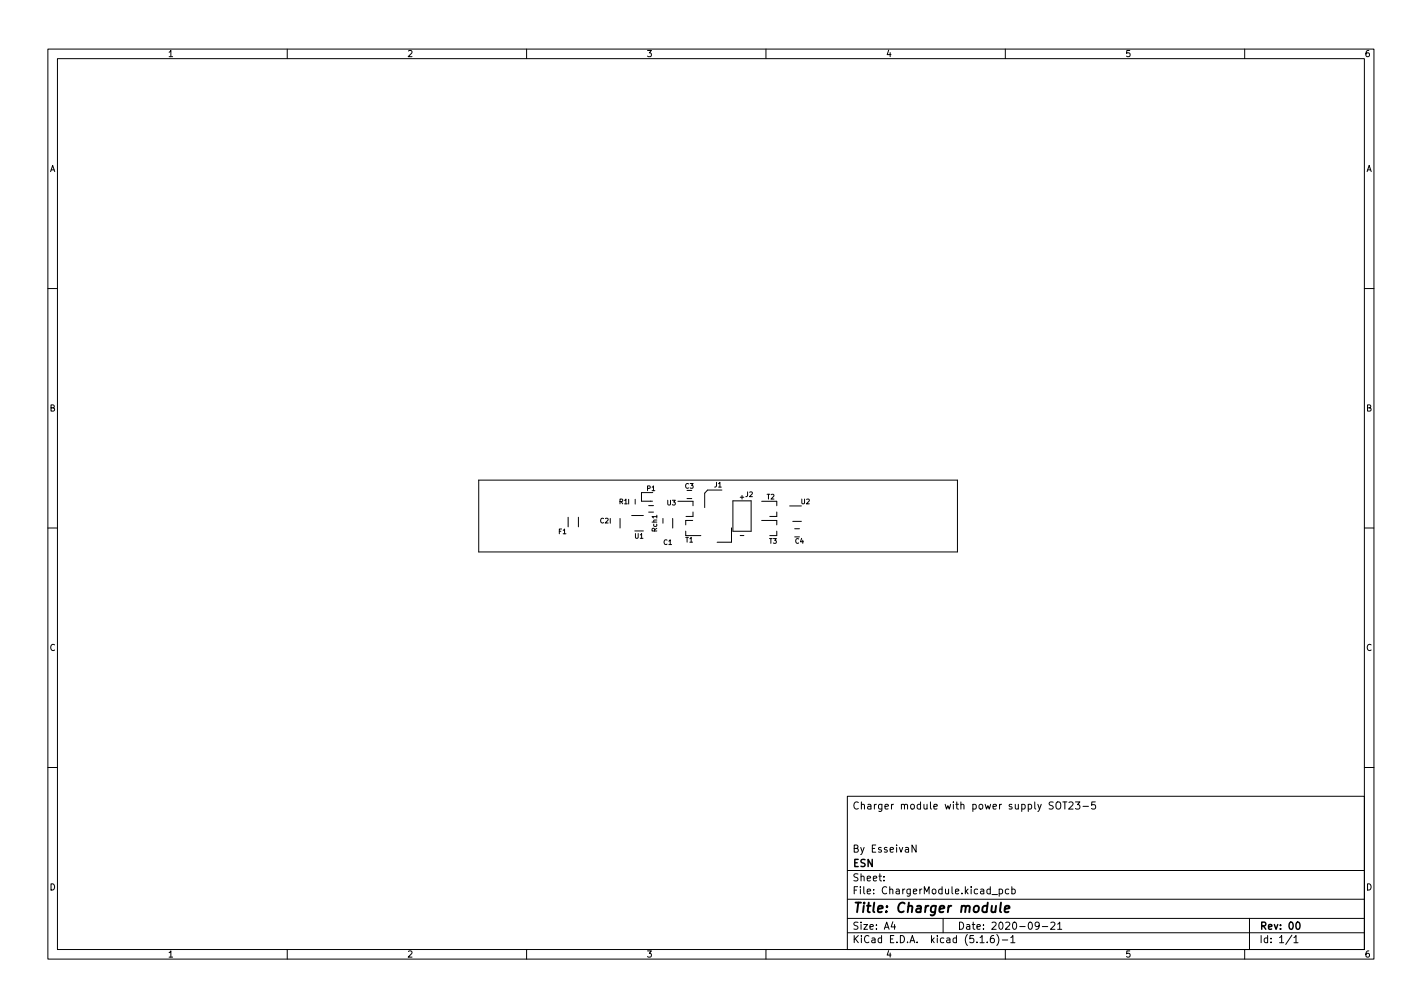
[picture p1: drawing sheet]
<svg xmlns="http://www.w3.org/2000/svg" width="297mm" height="210mm" viewBox="0 0 297 210" stroke-linecap="round" stroke-linejoin="round" font-family="sans-serif">
<defs><g id="words">
<text font-size="2.8" x="178" y="190.6">Title: Charger module</text>
<g font-size="2.1">
<text x="178" y="169">Charger module with power supply SOT23-5</text>
<text x="178" y="178">By EsseivaN</text>
<text x="178" y="184">Sheet:</text>
<text x="178" y="181">ESN</text>
<text x="178" y="186.7">File: ChargerModule.kicad_pcb</text>
<text x="178" y="196.9">KiCad E.D.A. kicad (5.1.6)-1</text>
<text x="178" y="194.1">Size: A4</text>
<text x="200" y="194.1">Date: 2020-09-21</text>
<text x="263" y="194.1">Rev: 00</text>
<text x="263" y="196.9">Id: 1/1</text>
</g>
<g font-size="1.8">
<text x="35" y="11.9">1</text>
<text x="85" y="11.9">2</text>
<text x="135" y="11.9">3</text>
<text x="185" y="11.9">4</text>
<text x="235" y="11.9">5</text>
<text x="285" y="11.9">6</text>
<text x="10.3" y="35.9">A</text>
<text x="285.3" y="35.9">A</text>
<text x="10.3" y="85.9">B</text>
<text x="285.3" y="85.9">B</text>
<text x="10.3" y="135.9">C</text>
<text x="285.3" y="135.9">C</text>
<text x="10.3" y="185.9">D</text>
<text x="285.3" y="185.9">D</text>
<text x="35" y="199.9">1</text>
<text x="85" y="199.9">2</text>
<text x="135" y="199.9">3</text>
<text x="185" y="199.9">4</text>
<text x="235" y="199.9">5</text>
<text x="285" y="199.9">6</text>
</g>
<g font-size="1.4">
<text x="143.1" y="102">C3</text>
<text x="149.2" y="101.7">J1</text>
<text x="129.4" y="105.2">R1</text>
<text x="135.1" y="102.5">P1</text>
<text x="139.4" y="105.5">U3</text>
<text x="154.6" y="104.2">+</text>
<text x="155.7" y="103.7">J2</text>
<text x="160.2" y="104.2">T2</text>
<text x="167.4" y="105.2">U2</text>
<text x="116.7" y="111.5">F1</text>
<text x="125.4" y="109.2">C2</text>
<text x="132.6" y="112.4">U1</text>
<text x="137.2" y="111" transform="rotate(-90 137.2 111)">Rch1</text>
<text x="138.6" y="113.7">C1</text>
<text x="143.2" y="113.2">T1</text>
<text x="154.8" y="112.2">-</text>
<text x="160.7" y="113.5">T3</text>
<text x="166.1" y="113.5">C4</text>
</g>
</g></defs>
<g fill="none" stroke="#000" stroke-width=".21">
<path d="M10 10.2h277v190.1h-277zM12 12.2h273v186.1h-273zM60 10.2v2M110 10.2v2M160 10.2v2M210 10.2v2M260 10.2v2M10 60.2h2M285 60.2h2M10 110.2h2M100 100.2h100v15h-100zM118.7 108v2"/>
<path d="M120.8 108v2M129.5 108.2v2M131.9 107.6h2.5M132.6 110.9h1.8M132.7 104.2v1M135.5 105.6h1M135.5 106.9h1M136.3 102.8h-2.3v1.8h2.3M138.5 108.2v1M140.5 108.2v2M141.6 104.7h3.2v.9M143.2 110.9v.9h3.2"/>
<path d="M143.5 104.1h1M144.7 108.7h-1.5v.9M144.8 106.9v.9h-1.5M150.8 102.3h-3l-.6 .7v3M152.8 110.2v3h-3M153.1 104.6h3.8v6.3h-3.8zM159.1 104.7h3.2v.9M159.1 108.7h3.2v.9M162.3 106.9v.9h-1.5M162.3 110.9v.9h-1.5M164.9 105.6h2.5M165.6 108.9h1.8"/>
<path d="M166 110.4h1M285 110.2h2M10 160.2h2M177 166.3h108v32h-108zM191.4 176.4v1.5l-.9-1.5v1.5M220 167.5l-.6-.1-.2 .2v.4l.7 .3 .1 .3-.3 .3h-.6M220.6 167.6l.3-.2a.5 .5 0 0 1 .7 .5v.5a.5 .5 0 0 1-.5 .6 .5 .5 0 0 1-.5-.6zM222 167.4h.9M222.4 167.4v1.5M223.3 167.6l.6-.2 .2 .5-.9 1h.9M224.6 167.4h1l-.5 .6 .4 .1v.7l-.2 .1-.7-.1M226.2 168.4h1.2"/>
<path d="M228.8 167.4h-.7l-.1 .7 .2-.1 .5 .1 .2 .2-.1 .5-.2 .1-.6-.1M285 160.2h2M60 198.3v2M110 198.3v2M160 198.3v2M177 194.8h108M177 191.8h108M177 187.8h108M177 181.8h108M184.6 183.8v.1M184.6 183v.1M186.5 192.5l-.4 1h1"/>
<path d="M186.9 193v1M197 191.8v3M204.7 195.8l.4-.5v1.5M204.7 196.8h.9M206.2 196.7v.1M207.2 186.8h1.2M207.6 195.3l-.5 .1a1.01 1.01 0 0 0 0 1.4l.5-.1 .1-.5-.3-.3-.4 .1-.1 .2M208.2 195.1a1.72 1.72 0 0 1 0 2.3M208.7 185.7l.4-.1 .3 .3-.1 .7h-.6M208.7 185.6v1.5M209.4 196.3h1.1M210 198.3v2"/>
<path d="M210.7 185.7l-.4-.1-.3 .3 .1 .7h.6M211.1 195.8l.5-.5v1.5M211.1 196.8h.9M211.4 185.7l.4-.1 .3 .3-.2 .7h-.5M211.4 185.1v1.5M217.1 193.2l-.3 .3-.4-.1-.2-.2 .2-.6 .4-.1 .2 .2a.99 .99 0 0 1-.4 1.3h-.2M217.7 193.5h1.2M219.5 192.7l.6-.2 .3 .5-1 1h1M220.9 193l.5-.5v1.5M220.9 194h.9M260 198.3v2M261 191.8v6.5"/>
<path d="M269.9 195.3l-1.3 1.9M270.3 195.8l.4-.5v1.5M270.3 196.8h.8"/>
</g>
<path d="M270.9 192.6l.2-.1a.8 .8 0 0 1 .5 .8 .8 .8 0 0 1-.5 .7 1 1 0 0 1-.2-1.4z" fill="none" stroke="#000" stroke-width=".3"/>
<path d="M207.2 189.1l-.1 1.3 .5 .1 .3-.2M208.1 189.1l-.2 1.4M209.1 188.5l-.2 1.7 .2 .3M209.9 189.8l1-.2-.1-.4-.5-.1-.4 .3v1h.8" fill="none" stroke="#000" stroke-width=".4"/>
<use href="#words"/>
</svg>
